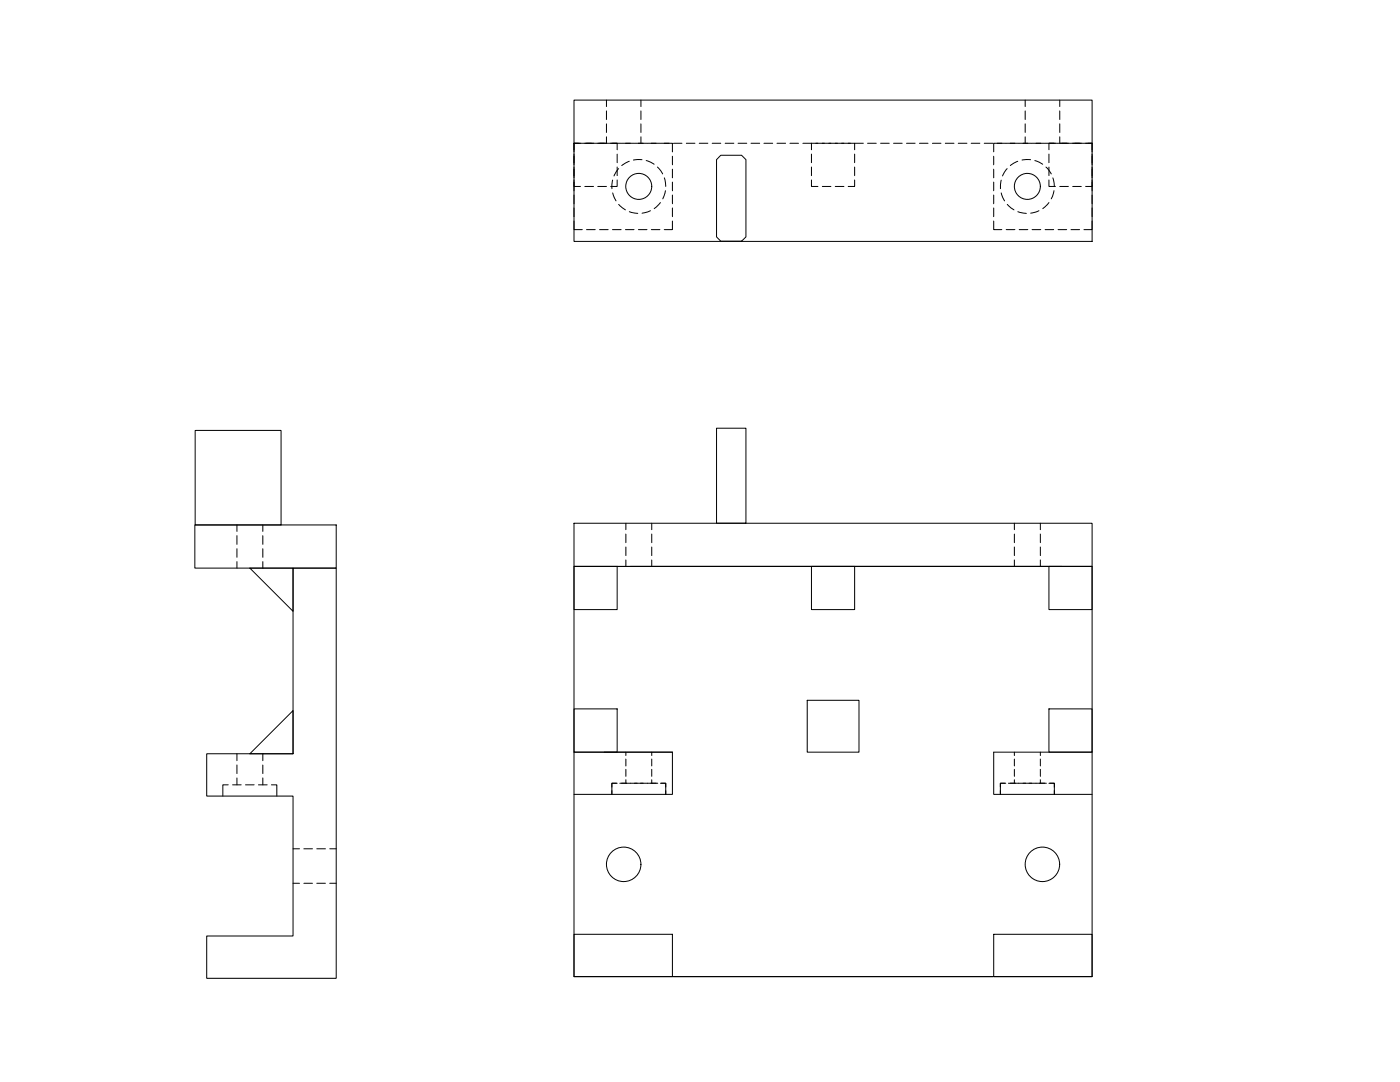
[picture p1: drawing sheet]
<svg xmlns="http://www.w3.org/2000/svg" width="279mm" height="216mm" viewBox="0 0 279 216" stroke-linecap="round" stroke-linejoin="round" font-family="sans-serif">
<!-- layer: 0 -->
<g fill="none" stroke="#000" stroke-width=".2">
<path d="M114.6 20h103.4v28.2h-103.4zM121 20v1.3M127.9 20v1.3M204.6 20v1.3M211.5 20v1.3M114.6 35.9v1.3h1.2M114.6 30.7v2.2M114.6 33.3v2.2M114.6 36.3v1.8M114.6 38.9v1.8M116.2 28.6h-1.6v1.7M116.3 28.6h2.5"/>
<path d="M116.7 37.2h1.7M118.9 28.6h2.5M119.3 37.2h1.7M121 22.1v1.7M121 24.7v1.7M121 27.3v1.3M121.5 28.6h2.5M121.9 28.6h1.3v1.3M122.3 35.9l-.2 1.7M122.3 38.5l.6 1.6M123.2 35.9v1.3h-1.3M123.2 30.7v1.8"/>
<path d="M123.2 33.3v1.7M123.5 33.6l-1 1.5M124 28.6h2.5M125.6 32.2l-1.5 .8M126.6 28.6h2.5M127.9 22.1v1.7M127.9 24.7v1.7M127.9 27.3v1.3M128.1 31.9h-1.7M129 32l1.5 .8M129.2 28.6h2.5M131.2 33.3l1 1.4"/>
<path d="M131.8 28.6h1.7M132.6 28.6h1.6v1.7M132.6 35.5l.3 1.7M132.8 38.1l-.5 1.6M134.2 31.2v1.7M134.2 33.8v1.7M134.2 36.3v1.8M134.2 38.9v1.8M134.4 28.6h1.7M137 28.6h1.7M139.6 28.6h1.7M142.1 28.6h1.7"/>
<path d="M143.8 31h4.2l.9 .8v15.5l-.9 .8h-4.2l-.8-.8v-15.5zM144.7 28.6h1.8M147.3 28.6h1.7M149.9 28.6h1.7M152.5 28.6h1.7M155.1 28.6h1.7M157.6 28.6h1.8M160.2 28.6h9.5M161.9 35.9v1.3h1.3M161.9 28.6v1.3M161.9 30.7v1.8M161.9 33.3v1.7"/>
<path d="M164.1 37.2h1.7M166.7 37.2h1.7M169.3 28.6h1.3v1.3M170.6 35.9v1.3h-1.3M170.6 28.6h1.7M170.6 30.7v1.8M170.6 33.3v1.7M173.1 28.6h1.8M175.7 28.6h1.8M178.3 28.6h1.7M180.9 28.6h1.7M183.5 28.6h1.7"/>
<path d="M186.1 28.6h1.7M188.7 28.6h1.7M191.2 28.6h1.8M193.8 28.6h1.8M196.4 28.6h1.7M198.3 31.2v1.7M198.3 33.8v1.7M198.3 36.3v1.8M198.3 38.9v1.8M199 28.6h1.7M199.8 35.9l-.1 1.7M199.8 38.5l.7 1.6"/>
<path d="M199.9 28.6h-1.6v1.7M200.8 28.6h2.5M201 33.6l-.9 1.5M203.1 32.2l-1.5 .8M203.4 28.6h2.5M204.6 22.1v1.7M204.6 24.7v1.7M204.6 27.3v1.3M205.7 31.9h-1.7M206 28.6h2.5M206.5 32l1.6 .8M208.6 28.6h2.5"/>
<path d="M208.7 33.3l1.1 1.4M209.3 35.9v1.3h1.3M209.3 30.7v1.8M209.3 33.3v1.7M210.1 35.5l.3 1.7M210.4 38.1l-.6 1.6M210.6 28.6h-1.3v1.3M211.2 28.6h2.5M211.5 37.2h1.7M211.5 22.1v1.7M211.5 24.7v1.7M211.5 27.3v1.3"/>
<path d="M213.7 28.6h2.5M214.1 37.2h1.7M216.3 28.6h1.7v1.7M217.1 28.6h.9v1.3M218 35.9v1.3h-1.3M218 30.7v2.2M218 33.3v2.2M218 36.3v1.8M218 38.9v1.8M114.6 44.1v1.7h1.6M114.6 41.5v1.7M117.1 45.8h1.7"/>
<path d="M119.7 45.8h1.7M122.2 45.8h1.8M123.5 40.8l1.3 1.1M124.8 45.8h1.7M125.6 42.2l1.7 .4M127.4 45.8h1.7M129.8 42.1l-1.7 .4M130 45.8h1.7M131.8 40.4l-1.2 1.2M134.2 44.1v1.7h-1.6M134.2 41.5v1.7M198.3 44.1v1.7h1.6"/>
<path d="M198.3 41.5v1.7M200.8 45.8h1.7M201 40.8l1.4 1.1M203.1 42.2l1.7 .4M203.4 45.8h1.7M206 45.8h1.7M207.3 42.1l-1.6 .4M208.6 45.8h1.7M209.3 40.4l-1.2 1.2M211.2 45.8h1.7M213.7 45.8h1.8M218 44.1v1.7h-1.7"/>
<path d="M218 41.5v1.7M38.9 85.9h17.2v18.8h-17.2zM143 85.4h5.9v19h-5.9zM38.9 104.7h28.2v8.7h-28.2zM47.3 104.7v1.3M47.3 106.9v1.7M47.3 109.5v1.7M47.3 112.1v1.3M49.9 113.4h8.6v8.6zM52.5 104.7v1.3M52.5 106.9v1.7M52.5 109.5v1.7"/>
<path d="M52.5 112.1v1.3M58.5 113.4h8.6v81.8h-25.8v-8.4h17.2v-28h-17.2v-8.4h17.2zM114.6 104.4h103.4v8.6h-103.4zM114.6 113h8.6v8.6h-8.6zM124.9 104.4v1.3M124.9 106.6v1.7M124.9 109.1v1.8M124.9 111.7v1.3M125.8 113h86.1M130.1 104.4v1.3M130.1 106.6v1.7M130.1 109.1v1.8"/>
<path d="M130.1 111.7v1.3M161.9 113h8.7v8.6h-8.7zM202.4 104.4v1.3M202.4 106.6v1.7M202.4 109.1v1.8M202.4 111.7v1.3M207.6 104.4v1.3M207.6 106.6v1.7M207.6 109.1v1.8M207.6 111.7v1.3M209.3 113h8.7v8.6h-8.7zM161.1 139.7h10.3v10.4h-10.3z"/>
<path d="M45.6 156.6h-1.1v2.2M46.4 156.6h1.7M47.3 150.4v1.4M47.3 152.6v1.8M47.3 155.2v1.4M49 156.6h1.7M51.6 156.6h1.7M52.5 150.4v1.4M52.5 152.6v1.8M52.5 155.2v1.4M54.2 156.6h1v2.2M58.5 141.8v8.6h-8.6z"/>
<path d="M114.6 141.4h8.6v8.7h-8.6zM114.6 150.1v44.8h103.4v-44.8M120.6 150.1h13.6M123 156.3h-.9v.7M123.2 156.3h-1.1v2.2v-.8M123.7 156.3h7.6M124.9 150.1v.7M124.9 151.5v1.3M124.9 153.5v1.4M124.9 155.6v.7M130.1 150.1v.7M130.1 151.5v1.3"/>
<path d="M130.1 153.5v1.4M130.1 155.6v.7M131.8 156.3h1.1v2.2v-.8M132 156.3h.9v.7M134.2 150.1h-19.6v-37.1h103.4v37.1h-19.7v8.4h19.7M134.2 150.1v8.4h-19.6M200.6 156.3h-1v.7M200.7 156.3h-1.1v2.2v-.8M201.3 156.3h7.5M202.4 150.1v.7M202.4 151.5v1.3M202.4 153.5v1.4"/>
<path d="M202.4 155.6v.7M207.6 150.1v.7M207.6 151.5v1.3M207.6 153.5v1.4M207.6 155.6v.7M209.3 141.4h8.7v8.7h-8.7zM209.3 156.3h1.1v2.2v-.8M209.5 156.3h.9v.7M58.5 169.4h1.3M58.5 176.2h1.3M60.6 169.4h1.8M60.6 176.2h1.8"/>
<path d="M63.2 169.4h1.7M63.2 176.2h1.7M65.8 169.4h1.3M65.8 176.2h1.3M114.6 186.4h19.6v8.5h-19.6zM198.3 186.4h19.7v8.5h-19.7z"/>
<circle cx="127.5" cy="37.2" r="2.59"/>
<circle cx="205" cy="37.2" r="2.59"/>
<circle cx="124.5" cy="172.5" r="3.4"/>
<circle cx="208" cy="172.5" r="3.4"/>
</g>
</svg>
